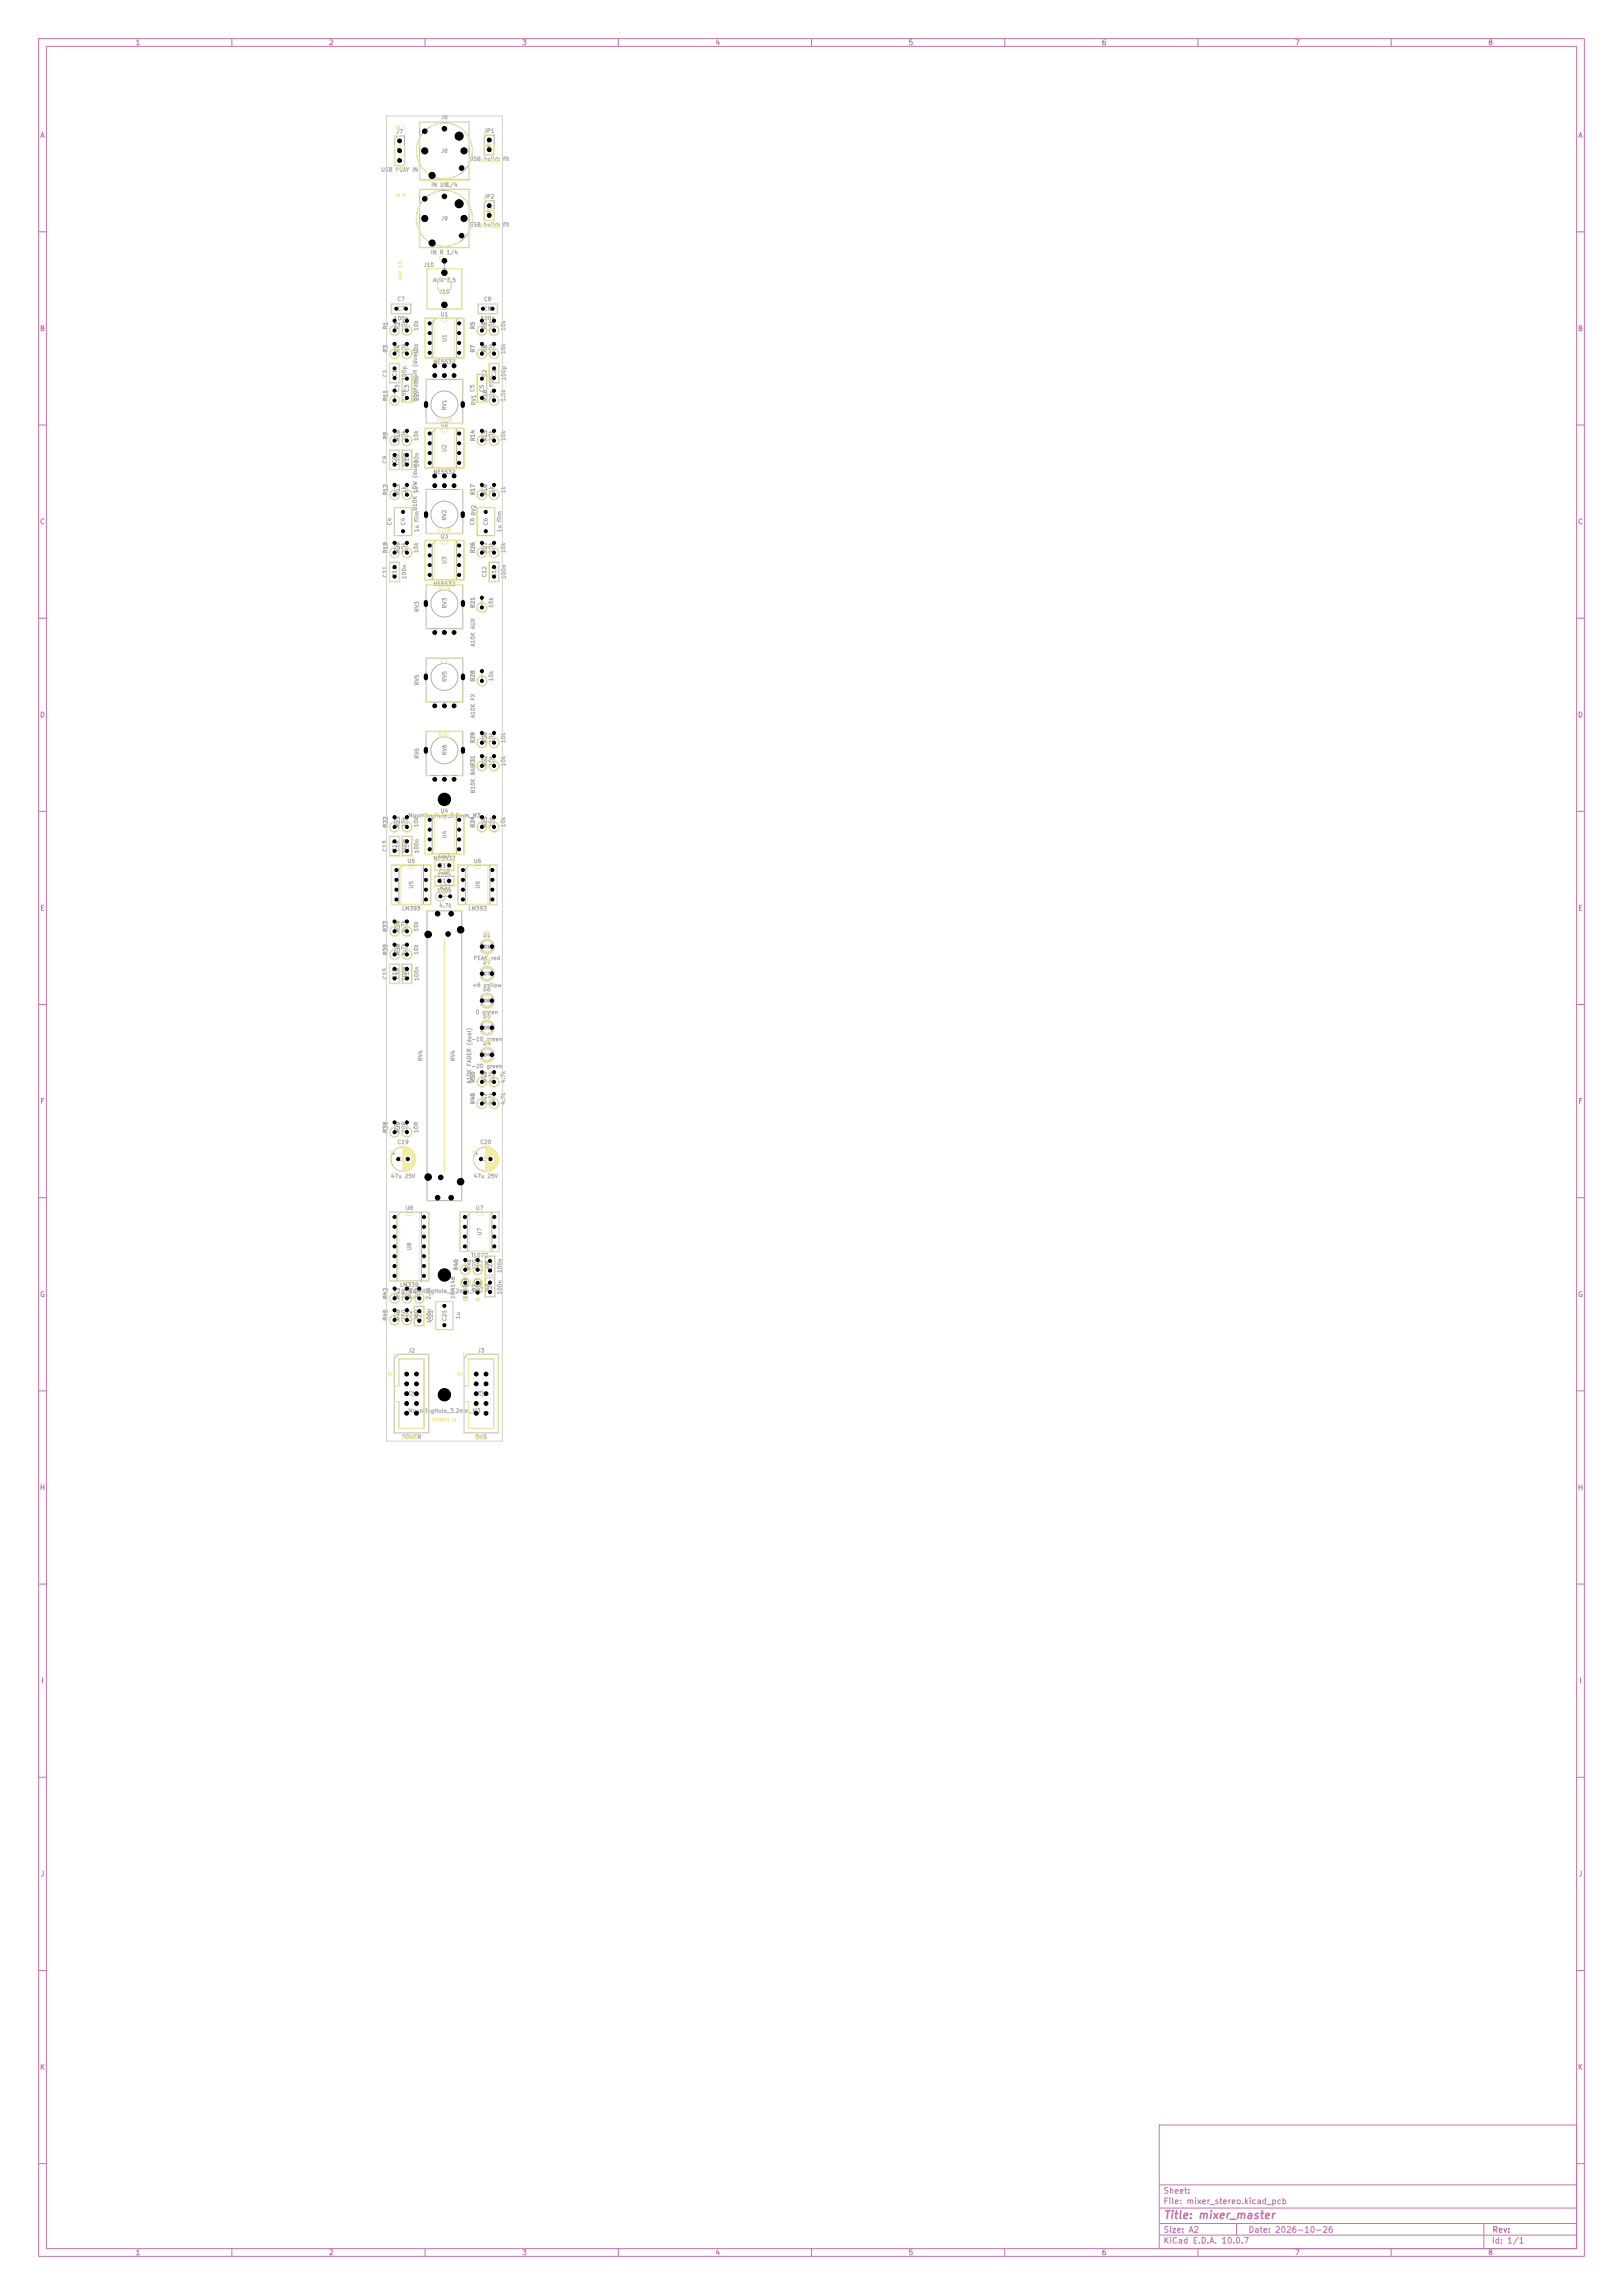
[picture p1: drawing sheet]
<svg xmlns="http://www.w3.org/2000/svg" width="420mm" height="594mm" viewBox="0 0 420 594" stroke-linecap="round" stroke-linejoin="round" font-family="sans-serif">
<defs><g id="words">
<text font-size="2" fill="#c872ab" x="301" y="574.8">Title: mixer_master</text>
<g font-size="1.5" fill="#c872ab">
<text x="300.9" y="568.1">Sheet:</text>
<text x="300.9" y="570.8">File: mixer_stereo.kicad_pcb</text>
<text x="300.9" y="581">KiCad E.D.A. 10.0.7</text>
<text x="300.9" y="578.2">Size: A2</text>
<text x="322.9" y="578.2">Date: 2026-10-26</text>
<text x="385.9" y="581">Id: 1/1</text>
<text x="386" y="578.2">Rev:</text>
</g>
<g font-size="1.3" fill="#c872ab">
<text x="35" y="12">1</text>
<text x="85" y="12">2</text>
<text x="135" y="12">3</text>
<text x="185" y="12">4</text>
<text x="235" y="12">5</text>
<text x="285" y="12">6</text>
<text x="335" y="12">7</text>
<text x="385" y="12">8</text>
<text x="10.3" y="36">A</text>
<text x="408.3" y="36">A</text>
<text x="10.2" y="86">B</text>
<text x="408.2" y="86">B</text>
<text x="10.2" y="136">C</text>
<text x="408.2" y="136">C</text>
<text x="10.2" y="186">D</text>
<text x="408.2" y="186">D</text>
<text x="10.3" y="236">E</text>
<text x="408.3" y="236">E</text>
<text x="10.3" y="286">F</text>
<text x="408.3" y="286">F</text>
<text x="10.2" y="336">G</text>
<text x="408.2" y="336">G</text>
<text x="10.2" y="386">H</text>
<text x="408.2" y="386">H</text>
<text x="10.6" y="436">I</text>
<text x="408.5" y="436">I</text>
<text x="10.4" y="486">J</text>
<text x="408.4" y="486">J</text>
<text x="10.2" y="536">K</text>
<text x="408.2" y="536">K</text>
<text x="35" y="584">1</text>
<text x="85" y="584">2</text>
<text x="135" y="584">3</text>
<text x="185" y="584">4</text>
<text x="235" y="584">5</text>
<text x="285" y="584">6</text>
<text x="335" y="584">7</text>
<text x="385" y="584">8</text>
</g>
<g font-size="1.2" fill="#f2eda1">
<text x="112.7" y="109.5">HIGH</text>
<text x="113.1" y="138">LOW</text>
<text x="113.2" y="153.2">AUX</text>
<text x="113.8" y="172.2">FX</text>
<text x="113.3" y="191.2">BAL</text>
</g>
<g font-size="1" fill="#afafaf">
<text x="102.4" y="34.8">J7</text>
<text x="114" y="31.1">J8</text>
<text x="125.1" y="34.6">JP1</text>
<text x="104.2" y="40" transform="rotate(-90 104.2 40)">J7</text>
<text x="114" y="39.8">J8</text>
<text x="121.3" y="41.9">USB build:</text>
<text x="127.4" y="39" transform="rotate(-90 127.4 39)">JP1</text>
<text x="130" y="41.9">fit</text>
<text x="98.5" y="44.7">USB PLAY IN</text>
<text x="111.5" y="48.6">IN L 1/4</text>
<text x="114" y="48.6">J9</text>
<text x="125.1" y="51.6">JP2</text>
<text x="114" y="57.3">J9</text>
<text x="121.3" y="58.9">USB build:</text>
<text x="127.4" y="56" transform="rotate(-90 127.4 56)">JP2</text>
<text x="130" y="58.9">fit</text>
<text x="109.5" y="69.3">J10</text>
<text x="111.4" y="66.1">IN R 1/4</text>
<text x="111.9" y="73.3">AUX 3.5</text>
<text x="113.6" y="76.3">J10</text>
<text x="101.8" y="83.2">100n</text>
<text x="102.7" y="78.2">C7</text>
<text x="102.7" y="80.7">C7</text>
<text x="113.9" y="82.1">U1</text>
<text x="124.2" y="83.2">100n</text>
<text x="125.1" y="78.2">C8</text>
<text x="125.1" y="80.7">C8</text>
<text x="100.5" y="85.4" transform="rotate(-90 100.5 85.4)">R1</text>
<text x="103.7" y="85.4" transform="rotate(-90 103.7 85.4)">R2</text>
<text x="105.2" y="85.7" transform="rotate(-90 105.2 85.7)">10k</text>
<text x="108.4" y="85.7" transform="rotate(-90 108.4 85.7)">10k</text>
<text x="115.8" y="88.6" transform="rotate(-90 115.8 88.6)">U1</text>
<text x="123.1" y="85.4" transform="rotate(-90 123.1 85.4)">R5</text>
<text x="126.2" y="85.4" transform="rotate(-90 126.2 85.4)">R6</text>
<text x="127.8" y="85.7" transform="rotate(-90 127.8 85.7)">10k</text>
<text x="131" y="85.7" transform="rotate(-90 131 85.7)">10k</text>
<text x="100.5" y="91.4" transform="rotate(-90 100.5 91.4)">R3</text>
<text x="103.7" y="91.4" transform="rotate(-90 103.7 91.4)">R4</text>
<text x="105.2" y="91.7" transform="rotate(-90 105.2 91.7)">10k</text>
<text x="108.4" y="91.7" transform="rotate(-90 108.4 91.7)">10k</text>
<text x="112" y="94.4">NE5532</text>
<text x="123.1" y="91.4" transform="rotate(-90 123.1 91.4)">R7</text>
<text x="126.2" y="91.4" transform="rotate(-90 126.2 91.4)">R8</text>
<text x="127.8" y="91.7" transform="rotate(-90 127.8 91.7)">10k</text>
<text x="131" y="91.7" transform="rotate(-90 131 91.7)">10k</text>
<text x="100.4" y="97.7" transform="rotate(-90 100.4 97.7)">C1</text>
<text x="102.9" y="97.7" transform="rotate(-90 102.9 97.7)">C1</text>
<text x="103.6" y="101.6" transform="rotate(-90 103.6 101.6)">C3</text>
<text x="105.4" y="98.6" transform="rotate(-90 105.4 98.6)">100p</text>
<text x="106.1" y="101.6" transform="rotate(-90 106.1 101.6)">C3</text>
<text x="123" y="101.6" transform="rotate(-90 123 101.6)">C5</text>
<text x="125.5" y="101.6" transform="rotate(-90 125.5 101.6)">C5</text>
<text x="126.1" y="97.7" transform="rotate(-90 126.1 97.7)">C2</text>
<text x="128.6" y="97.7" transform="rotate(-90 128.6 97.7)">C2</text>
<text x="131.1" y="98.6" transform="rotate(-90 131.1 98.6)">100p</text>
<text x="100.5" y="103.9" transform="rotate(-90 100.5 103.9)">R11</text>
<text x="105.2" y="104.1" transform="rotate(-90 105.2 104.1)">1.5k</text>
<text x="108.1" y="104.1" transform="rotate(-90 108.1 104.1)">B10K HIGH (dual)</text>
<text x="108.6" y="103.8" transform="rotate(-90 108.6 103.8)">22n film</text>
<text x="115.7" y="106.3" transform="rotate(-90 115.7 106.3)">RV1</text>
<text x="123.3" y="105.1" transform="rotate(-90 123.3 105.1)">RV1</text>
<text x="126.2" y="103.9" transform="rotate(-90 126.2 103.9)">R16</text>
<text x="128" y="103.8" transform="rotate(-90 128 103.8)">22n film</text>
<text x="131" y="104.1" transform="rotate(-90 131 104.1)">1.5k</text>
<text x="100.5" y="113.9" transform="rotate(-90 100.5 113.9)">R9</text>
<text x="113.9" y="110.6">U2</text>
<text x="103.7" y="114.3" transform="rotate(-90 103.7 114.3)">R10</text>
<text x="105.2" y="114.2" transform="rotate(-90 105.2 114.2)">10k</text>
<text x="108.4" y="114.2" transform="rotate(-90 108.4 114.2)">10k</text>
<text x="115.8" y="117.1" transform="rotate(-90 115.8 117.1)">U2</text>
<text x="123.1" y="114.3" transform="rotate(-90 123.1 114.3)">R14</text>
<text x="126.2" y="114.3" transform="rotate(-90 126.2 114.3)">R15</text>
<text x="127.8" y="114.2" transform="rotate(-90 127.8 114.2)">10k</text>
<text x="131" y="114.2" transform="rotate(-90 131 114.2)">10k</text>
<text x="100.4" y="120.1" transform="rotate(-90 100.4 120.1)">C9</text>
<text x="102.9" y="120.1" transform="rotate(-90 102.9 120.1)">C9</text>
<text x="103.6" y="120.6" transform="rotate(-90 103.6 120.6)">C10</text>
<text x="105.4" y="121" transform="rotate(-90 105.4 121)">100n</text>
<text x="106.1" y="120.6" transform="rotate(-90 106.1 120.6)">C10</text>
<text x="108.6" y="121" transform="rotate(-90 108.6 121)">100n</text>
<text x="112" y="122.9">NE5532</text>
<text x="100.5" y="128.3" transform="rotate(-90 100.5 128.3)">R12</text>
<text x="103.7" y="128.3" transform="rotate(-90 103.7 128.3)">R13</text>
<text x="105.2" y="127.8" transform="rotate(-90 105.2 127.8)">1k</text>
<text x="108.4" y="127.8" transform="rotate(-90 108.4 127.8)">1k</text>
<text x="123.1" y="128.3" transform="rotate(-90 123.1 128.3)">R17</text>
<text x="126.2" y="128.3" transform="rotate(-90 126.2 128.3)">R18</text>
<text x="127.8" y="127.8" transform="rotate(-90 127.8 127.8)">1k</text>
<text x="131" y="127.8" transform="rotate(-90 131 127.8)">1k</text>
<text x="101.6" y="136.1" transform="rotate(-90 101.6 136.1)">C4</text>
<text x="105.1" y="136.1" transform="rotate(-90 105.1 136.1)">C4</text>
<text x="108.1" y="132.3" transform="rotate(-90 108.1 132.3)">B10K LOW (dual)</text>
<text x="108.6" y="137.9" transform="rotate(-90 108.6 137.9)">1u film</text>
<text x="115.7" y="134.8" transform="rotate(-90 115.7 134.8)">RV2</text>
<text x="123" y="136.1" transform="rotate(-90 123 136.1)">C6</text>
<text x="123.3" y="133.6" transform="rotate(-90 123.3 133.6)">RV2</text>
<text x="126.5" y="136.1" transform="rotate(-90 126.5 136.1)">C6</text>
<text x="130" y="137.9" transform="rotate(-90 130 137.9)">1u film</text>
<text x="100.5" y="143.3" transform="rotate(-90 100.5 143.3)">R19</text>
<text x="103.7" y="143.3" transform="rotate(-90 103.7 143.3)">R20</text>
<text x="105.2" y="143.2" transform="rotate(-90 105.2 143.2)">10k</text>
<text x="108.4" y="143.2" transform="rotate(-90 108.4 143.2)">10k</text>
<text x="113.9" y="139.6">U3</text>
<text x="123.1" y="143.3" transform="rotate(-90 123.1 143.3)">R26</text>
<text x="126.2" y="143.3" transform="rotate(-90 126.2 143.3)">R27</text>
<text x="127.8" y="143.2" transform="rotate(-90 127.8 143.2)">10k</text>
<text x="131" y="143.2" transform="rotate(-90 131 143.2)">10k</text>
<text x="100.4" y="149.6" transform="rotate(-90 100.4 149.6)">C11</text>
<text x="102.9" y="149.6" transform="rotate(-90 102.9 149.6)">C11</text>
<text x="105.4" y="150" transform="rotate(-90 105.4 150)">100n</text>
<text x="115.8" y="146.1" transform="rotate(-90 115.8 146.1)">U3</text>
<text x="126.1" y="149.6" transform="rotate(-90 126.1 149.6)">C12</text>
<text x="128.6" y="149.6" transform="rotate(-90 128.6 149.6)">C12</text>
<text x="131.1" y="150" transform="rotate(-90 131.1 150)">100n</text>
<text x="112" y="151.9">NE5532</text>
<text x="108.6" y="158.5" transform="rotate(-90 108.6 158.5)">RV3</text>
<text x="115.8" y="157.6" transform="rotate(-90 115.8 157.6)">RV3</text>
<text x="123.1" y="157.5" transform="rotate(-90 123.1 157.5)">R21</text>
<text x="127.8" y="157.4" transform="rotate(-90 127.8 157.4)">10k</text>
<text x="123.1" y="167.5" transform="rotate(-90 123.1 167.5)">A10K AUX</text>
<text x="108.6" y="177.5" transform="rotate(-90 108.6 177.5)">RV5</text>
<text x="115.8" y="176.6" transform="rotate(-90 115.8 176.6)">RV5</text>
<text x="123.1" y="176.5" transform="rotate(-90 123.1 176.5)">R28</text>
<text x="127.8" y="176.4" transform="rotate(-90 127.8 176.4)">10k</text>
<text x="123.1" y="186" transform="rotate(-90 123.1 186)">A10K FX</text>
<text x="108.6" y="196.5" transform="rotate(-90 108.6 196.5)">RV6</text>
<text x="115.8" y="195.6" transform="rotate(-90 115.8 195.6)">RV6</text>
<text x="123.1" y="192.5" transform="rotate(-90 123.1 192.5)">R29</text>
<text x="126.2" y="192.5" transform="rotate(-90 126.2 192.5)">R30</text>
<text x="127.8" y="192.4" transform="rotate(-90 127.8 192.4)">10k</text>
<text x="131" y="192.4" transform="rotate(-90 131 192.4)">10k</text>
<text x="123.1" y="198.5" transform="rotate(-90 123.1 198.5)">R31</text>
<text x="126.2" y="198.5" transform="rotate(-90 126.2 198.5)">R32</text>
<text x="127.8" y="198.4" transform="rotate(-90 127.8 198.4)">10k</text>
<text x="131" y="198.4" transform="rotate(-90 131 198.4)">10k</text>
<text x="123.1" y="205.5" transform="rotate(-90 123.1 205.5)">B10K BAL</text>
<text x="100.5" y="214.3" transform="rotate(-90 100.5 214.3)">R22</text>
<text x="103.7" y="214.3" transform="rotate(-90 103.7 214.3)">R23</text>
<text x="105.2" y="214.2" transform="rotate(-90 105.2 214.2)">15k</text>
<text x="105.5" y="211.8">MountingHole_3.2mm_M3</text>
<text x="108.4" y="214.2" transform="rotate(-90 108.4 214.2)">10k</text>
<text x="113.9" y="210.6">U4</text>
<text x="123.1" y="214.3" transform="rotate(-90 123.1 214.3)">R24</text>
<text x="126.2" y="214.3" transform="rotate(-90 126.2 214.3)">R25</text>
<text x="127.8" y="214.2" transform="rotate(-90 127.8 214.2)">15k</text>
<text x="131" y="214.2" transform="rotate(-90 131 214.2)">10k</text>
<text x="100.4" y="220.6" transform="rotate(-90 100.4 220.6)">C13</text>
<text x="102.9" y="220.6" transform="rotate(-90 102.9 220.6)">C13</text>
<text x="103.6" y="220.6" transform="rotate(-90 103.6 220.6)">C14</text>
<text x="105.4" y="221" transform="rotate(-90 105.4 221)">100n</text>
<text x="106.1" y="220.6" transform="rotate(-90 106.1 220.6)">C14</text>
<text x="108.6" y="221" transform="rotate(-90 108.6 221)">100n</text>
<text x="115.8" y="217.1" transform="rotate(-90 115.8 217.1)">U4</text>
<text x="105.3" y="223.6">U5</text>
<text x="112" y="222.9">NE5532</text>
<text x="113" y="227.3">100n</text>
<text x="113.4" y="222.3">C17</text>
<text x="113.4" y="224.8">C17</text>
<text x="113.4" y="226.3">C18</text>
<text x="122.5" y="223.6">U6</text>
<text x="107.2" y="230.1" transform="rotate(-90 107.2 230.1)">U5</text>
<text x="113" y="231.3">100n</text>
<text x="113.4" y="228.8">C18</text>
<text x="113.7" y="230.4">R37</text>
<text x="124.4" y="230.1" transform="rotate(-90 124.4 230.1)">U6</text>
<text x="103.9" y="235.9">LM393</text>
<text x="113.5" y="235.1">4.7k</text>
<text x="121.1" y="235.9">LM393</text>
<text x="100.5" y="241.3" transform="rotate(-90 100.5 241.3)">R33</text>
<text x="103.7" y="241.3" transform="rotate(-90 103.7 241.3)">R34</text>
<text x="105.2" y="241.5" transform="rotate(-90 105.2 241.5)">4.7k</text>
<text x="108.4" y="241.2" transform="rotate(-90 108.4 241.2)">10k</text>
<text x="124.9" y="242.8">D1</text>
<text x="100.5" y="247.3" transform="rotate(-90 100.5 247.3)">R35</text>
<text x="103.7" y="247.3" transform="rotate(-90 103.7 247.3)">R36</text>
<text x="105.2" y="247.5" transform="rotate(-90 105.2 247.5)">4.7k</text>
<text x="108.4" y="247.2" transform="rotate(-90 108.4 247.2)">10k</text>
<text x="122.4" y="248.7">PEAK red</text>
<text x="124.9" y="249.8">D7</text>
<text x="100.4" y="253.6" transform="rotate(-90 100.4 253.6)">C15</text>
<text x="102.9" y="253.6" transform="rotate(-90 102.9 253.6)">C15</text>
<text x="103.6" y="253.6" transform="rotate(-90 103.6 253.6)">C16</text>
<text x="105.4" y="254" transform="rotate(-90 105.4 254)">100n</text>
<text x="106.1" y="253.6" transform="rotate(-90 106.1 253.6)">C16</text>
<text x="108.6" y="254" transform="rotate(-90 108.6 254)">100n</text>
<text x="122.1" y="255.7">+6 yellow</text>
<text x="124.9" y="256.8">D6</text>
<text x="123" y="262.7">0 green</text>
<text x="124.9" y="263.8">D5</text>
<text x="121.9" y="269.7">-10 green</text>
<text x="109.6" y="274.8" transform="rotate(-90 109.6 274.8)">RV4</text>
<text x="118" y="274.8" transform="rotate(-90 118 274.8)">RV4</text>
<text x="124.9" y="270.8">D4</text>
<text x="121.9" y="276.7">-20 green</text>
<text x="122.2" y="280.6" transform="rotate(-90 122.2 280.6)">A10K FADER (dual)</text>
<text x="123.1" y="280.3" transform="rotate(-90 123.1 280.3)">R50</text>
<text x="126.2" y="280.3" transform="rotate(-90 126.2 280.3)">R49</text>
<text x="127.8" y="280.5" transform="rotate(-90 127.8 280.5)">4.7k</text>
<text x="131" y="280.5" transform="rotate(-90 131 280.5)">4.7k</text>
<text x="123.1" y="285.9" transform="rotate(-90 123.1 285.9)">R48</text>
<text x="126.2" y="285.9" transform="rotate(-90 126.2 285.9)">R47</text>
<text x="127.8" y="286.1" transform="rotate(-90 127.8 286.1)">4.7k</text>
<text x="131" y="286.1" transform="rotate(-90 131 286.1)">4.7k</text>
<text x="100.5" y="293.3" transform="rotate(-90 100.5 293.3)">R38</text>
<text x="103.7" y="293.3" transform="rotate(-90 103.7 293.3)">R39</text>
<text x="105.2" y="293.3" transform="rotate(-90 105.2 293.3)">10R</text>
<text x="108.4" y="293.3" transform="rotate(-90 108.4 293.3)">10R</text>
<text x="102.7" y="296.4">C19</text>
<text x="124.1" y="296.4">C20</text>
<text x="101" y="305.2">47u 25V</text>
<text x="102.7" y="300.8">C19</text>
<text x="122.4" y="305.2">47u 25V</text>
<text x="124.1" y="300.8">C20</text>
<text x="104.8" y="313.4">U8</text>
<text x="123" y="313.4">U7</text>
<text x="106.7" y="323.7" transform="rotate(-90 106.7 323.7)">U8</text>
<text x="124.9" y="319.9" transform="rotate(-90 124.9 319.9)">U7</text>
<text x="118.8" y="328.9" transform="rotate(-90 118.8 328.9)">R40</text>
<text x="121.8" y="325.7">TL072</text>
<text x="122" y="328.9" transform="rotate(-90 122 328.9)">R41</text>
<text x="123.5" y="328.9" transform="rotate(-90 123.5 328.9)">220</text>
<text x="125.1" y="329.2" transform="rotate(-90 125.1 329.2)">C23</text>
<text x="126.7" y="328.5" transform="rotate(-90 126.7 328.5)">1M</text>
<text x="127.6" y="329.2" transform="rotate(-90 127.6 329.2)">C23</text>
<text x="130.1" y="329.6" transform="rotate(-90 130.1 329.6)">100n</text>
<text x="103.4" y="333.3">LM339</text>
<text x="105.5" y="334.9">MountingHole_3.2mm_M3</text>
<text x="123.5" y="334.4" transform="rotate(-90 123.5 334.4)">D2</text>
<text x="125.1" y="334.8" transform="rotate(-90 125.1 334.8)">C24</text>
<text x="126.7" y="334.4" transform="rotate(-90 126.7 334.4)">D3</text>
<text x="127.6" y="334.8" transform="rotate(-90 127.6 334.8)">C24</text>
<text x="130.1" y="335.2" transform="rotate(-90 130.1 335.2)">100n</text>
<text x="100.5" y="341.9" transform="rotate(-90 100.5 341.9)">R45</text>
<text x="100.5" y="336.3" transform="rotate(-90 100.5 336.3)">R42</text>
<text x="103.7" y="341.9" transform="rotate(-90 103.7 341.9)">R46</text>
<text x="103.7" y="336.3" transform="rotate(-90 103.7 336.3)">R43</text>
<text x="105.2" y="341.9" transform="rotate(-90 105.2 341.9)">750</text>
<text x="105.2" y="336.2" transform="rotate(-90 105.2 336.2)">18k</text>
<text x="106.9" y="336.3" transform="rotate(-90 106.9 336.3)">R44</text>
<text x="108.4" y="341.9" transform="rotate(-90 108.4 341.9)">360</text>
<text x="108.4" y="336.5" transform="rotate(-90 108.4 336.5)">3.6k</text>
<text x="111.6" y="336.5" transform="rotate(-90 111.6 336.5)">2.4k</text>
<text x="117.9" y="336.3" transform="rotate(-90 117.9 336.3)">1N4148</text>
<text x="119.3" y="341.5" transform="rotate(-90 119.3 341.5)">1u</text>
<text x="121.2" y="336.9" transform="rotate(-90 121.2 336.9)">A1N4148</text>
<text x="124.4" y="336.9" transform="rotate(-90 124.4 336.9)">A</text>
<text x="106.8" y="342.2" transform="rotate(-90 106.8 342.2)">C22</text>
<text x="109.3" y="342.2" transform="rotate(-90 109.3 342.2)">C22</text>
<text x="111.8" y="342.6" transform="rotate(-90 111.8 342.6)">100n</text>
<text x="112.3" y="342.1" transform="rotate(-90 112.3 342.1)">C21</text>
<text x="115.8" y="342.1" transform="rotate(-90 115.8 342.1)">C21</text>
<text x="105.5" y="350.3">J2</text>
<text x="123.5" y="350.3">J3</text>
<text x="105.5" y="365.9">MountingHole_3.2mm_M3</text>
<text x="107.3" y="361.7" transform="rotate(-90 107.3 361.7)">J2</text>
<text x="125.3" y="361.7" transform="rotate(-90 125.3 361.7)">J3</text>
<text x="103.9" y="372.7">POWER</text>
</g>
<text font-size="1" fill="#f2eda1" x="121.2" y="336.9" transform="rotate(-90 121.2 336.9)">A</text>
<g font-size=".8" fill="#f2eda1">
<text x="102.3" y="33.6">IN L</text>
<text x="102.1" y="44.2">USB</text>
<text x="124.1" y="42.2">JP: USB</text>
<text x="102.2" y="51.1">IN R</text>
<text x="124.1" y="59.2">JP: USB</text>
<text x="104.2" y="72.5" transform="rotate(-90 104.2 72.5)">AUX 3.5</text>
<text x="125.1" y="242.1">PK</text>
<text x="125" y="249.1">+6</text>
<text x="125.5" y="256.1">0</text>
<text x="124.7" y="263.1">-10</text>
<text x="124.7" y="270.1">-20</text>
<text x="111.7" y="368.1">STEREO v1</text>
<text x="122.7" y="372.7">BUS</text>
</g>
<g font-size=".8" fill="#afafaf">
<text x="125.1" y="245.6">D1</text>
<text x="125.1" y="252.6">D7</text>
<text x="125.1" y="259.6">D6</text>
<text x="125.1" y="266.6">D5</text>
<text x="125.1" y="273.6">D4</text>
</g>
</g></defs>
<g fill="none" stroke="#c872ab" stroke-width=".26">
<path d="M10 10h400v574h-400zM12 12h396v570h-396zM60 10v2M110 10v2M160 10v2M210 10v2M260 10v2M310 10v2M360 10v2M10 60h2M408 60h2M10 110h2"/>
<path d="M408 110h2M10 160h2M408 160h2M10 210h2M408 210h2M10 260h2M408 260h2M10 310h2M408 310h2M10 360h2M408 360h2M10 410h2"/>
<path d="M408 410h2M10 460h2M408 460h2M10 510h2M408 510h2M10 560h2M300 550h108v32h-108zM408 560h2M300 578.5h108M300 575.5h108M300 571.5h108M300 565.5h108"/>
<path d="M320 575.5v3M384 575.5v6.5M60 582v2M110 582v2M160 582v2M210 582v2M260 582v2M310 582v2M360 582v2"/>
</g>
<g fill="none" stroke="#afafaf" stroke-width=".26">
<path d="M102.8 35.2h1.9v7.6h-2.6v-7zM108.6 31.5h12.8v15h-12.8zM126 35h1.9v5h-2.6v-4.4zM108.6 49h12.8v15h-12.8zM125.3 52.6l.7-.6h1.9v5h-2.6zM101.3 78.7h5v2.4h-5zM110.5 69.6v10.4h9v-10.4M110.5 69.5h9M115 67.5v2M123.7 78.7h5v2.4h-5zM100.8 94.1h2.6v5h-2.6zM102.1 83v2.5"/>
<path d="M102.1 89v2.5M104.1 96.9h2.4v7.2h-2.4zM105.3 83v2.5M105.3 89v2.5M109.9 82.4h10.2v10.2h-10.2zM110.2 98.2h9.5v11.3h-9.5zM112.8 82.4h5.4v10.2h-6.4v-9.2zM123.5 96.9h2.4v7.2h-2.4zM124.7 83v2.5M124.7 89v2.5M126.6 94.1h2.5v5h-2.5zM127.8 83v2.5"/>
<path d="M127.8 89v2.5M100.8 116.5h2.6v5h-2.6zM102.1 101.1v2.5M102.1 111.5v2.5M104.1 116.5h2.4v5h-2.4zM105.3 111.5v2.5M109.9 110.9h10.2v10.2h-10.2zM111.8 111.9l1-1h5.4v10.2h-6.4zM124.7 111.5v2.5M127.8 101.1v2.5M127.8 111.5v2.5M102.1 131.4h4.4v7.2h-4.4z"/>
<path d="M102.1 125.5v2.5M105.3 125.5v2.5M109.9 139.9h10.2v10.2h-10.2zM110.2 126.7h9.5v11.3h-9.5zM112.8 139.9h5.4v10.2h-6.4v-9.2zM123.5 131.4h4.4v7.2h-4.4zM124.7 125.5v2.5M127.8 125.5v2.5M100.8 145.5h2.6v5h-2.6zM102.1 140.5v2.5M105.3 140.5v2.5M110.2 151.3h9.5v11.4h-9.5z"/>
<path d="M124.7 140.5v2.5M124.7 154.7v2.5M126.6 145.5h2.5v5h-2.5zM127.8 140.5v2.5M110.2 170.3h9.5v11.4h-9.5zM124.7 173.7v2.5M110.2 189.3h9.5v11.4h-9.5zM124.7 189.7v2.5M124.7 195.7v2.5M127.8 189.7v2.5M127.8 195.7v2.5M100.8 216.5h2.6v5h-2.6z"/>
<path d="M102.1 211.5v2.5M104.1 216.5h2.4v5h-2.4zM105.3 211.5v2.5M109.9 210.9h10.2v10.2h-10.2zM111.8 211.9l1-1h5.4v10.2h-6.4zM124.7 211.5v2.5M127.8 211.5v2.5M101.3 223.9h10.2v10.2h-10.2zM102.1 238.5v2.5M104.2 223.9h5.4v10.2h-6.4v-9.2zM105.3 238.5v2.5M110.5 235.7h9v75h-9z"/>
<path d="M112.5 222.7h5v2.5h-5zM112.5 226.8h5v2.4h-5zM114 232h2.5M118.5 223.9h10.2v10.2h-10.2zM121.4 223.9h5.4v10.2h-6.4v-9.2zM100.8 249.5h2.6v5h-2.6zM102.1 244.5v2.5M104.1 249.5h2.4v5h-2.4zM105.3 244.5v2.5M115 243.2v60M124.7 257.6a1.9 1.9 0 0 1 2.7 .1 1.9 1.9 0 0 1-.2 2.8 1.9 1.9 0 0 1-2.7-.3v-2.4zM124.7 243.6a1.9 1.9 0 0 1 2.7 .1 1.9 1.9 0 0 1-.2 2.8 1.9 1.9 0 0 1-2.7-.3v-2.4z"/>
<path d="M124.7 250.6a1.9 1.9 0 0 1 2.7 .1 1.9 1.9 0 0 1-.2 2.8 1.9 1.9 0 0 1-2.7-.3v-2.4zM124.7 277.5v2.5M124.7 271.6a1.9 1.9 0 0 1 2.7 .1 1.9 1.9 0 0 1-.2 2.8 1.9 1.9 0 0 1-2.7-.3v-2.4zM124.7 264.6a1.9 1.9 0 0 1 2.7 .1 1.9 1.9 0 0 1-.2 2.8 1.9 1.9 0 0 1-2.7-.3v-2.4zM127.8 277.5v2.5M101.6 298.6h.6M101.9 298.3v.6M102.1 290.5v2.5M105.3 290.5v2.5M123 298.6h.6M123.3 298.3v.6M124.7 283.1v2.5"/>
<path d="M127.8 283.1v2.5M100.8 313.7h10.2v17.9h-10.2zM103.7 313.7h5.4v17.8h-6.4v-16.8zM119 313.7h10.2v10.2h-10.2zM121.9 313.7h5.4v10.2h-6.4v-9.2zM102.1 333.5v2.5M102.1 339.1v2.5M105.3 333.5v2.5M105.3 339.1v2.5M107.2 338.1h2.6v5h-2.6zM108.5 333.5v2.5M112.8 336.9h4.4v7.2h-4.4z"/>
<path d="M120.4 326.1v2.5M120.4 332v2.6M123.6 326.1v2.5M123.6 332v2.6M125.5 325.1h2.6v5h-2.6zM125.5 330.7h2.6v5h-2.6zM102 358.7h1.2v-7h6.5v18h-6.5v-6.9h-1.2M102 351.5l1.1-1h7.8v20.4h-8.9zM120.1 358.7h1.1v-7h6.6v18h-6.6v-6.9h-1.1M121 350.5h7.9v20.4h-8.8v-19.4z"/>
<circle cx="115" cy="39" r="7.2"/>
<circle cx="115" cy="56.5" r="7.3"/>
<circle cx="115" cy="74" r="1.8"/>
<circle cx="102.1" cy="91.5" r="1.25"/>
<circle cx="102.1" cy="85.5" r="1.25"/>
<circle cx="105.3" cy="91.5" r="1.25"/>
<circle cx="105.3" cy="85.5" r="1.25"/>
<circle cx="124.7" cy="85.5" r="1.25"/>
<circle cx="124.7" cy="91.5" r="1.25"/>
<circle cx="127.8" cy="91.5" r="1.25"/>
<circle cx="127.8" cy="85.5" r="1.25"/>
<circle cx="102.1" cy="103.6" r="1.25"/>
<circle cx="102.1" cy="114" r="1.25"/>
<circle cx="105.3" cy="114" r="1.25"/>
<circle cx="115" cy="104.7" r="3.5"/>
<circle cx="124.7" cy="114" r="1.25"/>
<circle cx="127.8" cy="103.6" r="1.25"/>
<circle cx="127.9" cy="114" r="1.25"/>
<circle cx="102.1" cy="128" r="1.25"/>
<circle cx="105.3" cy="128" r="1.25"/>
<circle cx="115" cy="133.2" r="3.5"/>
<circle cx="124.7" cy="128" r="1.25"/>
<circle cx="127.9" cy="128" r="1.25"/>
<circle cx="102.1" cy="143" r="1.25"/>
<circle cx="105.3" cy="143" r="1.25"/>
<circle cx="115" cy="156.2" r="3.5"/>
<circle cx="124.7" cy="143" r="1.25"/>
<circle cx="124.7" cy="157.2" r="1.25"/>
<circle cx="127.8" cy="143" r="1.25"/>
<circle cx="115" cy="175.2" r="3.5"/>
<circle cx="124.7" cy="176.2" r="1.25"/>
<circle cx="115" cy="194.2" r="3.5"/>
<circle cx="124.7" cy="198.2" r="1.25"/>
<circle cx="124.7" cy="192.2" r="1.25"/>
<circle cx="127.8" cy="198.2" r="1.25"/>
<circle cx="127.8" cy="192.2" r="1.25"/>
<circle cx="102.1" cy="214" r="1.25"/>
<circle cx="105.3" cy="214" r="1.25"/>
<circle cx="124.7" cy="214" r="1.25"/>
<circle cx="127.8" cy="214" r="1.25"/>
<circle cx="114" cy="232" r="1.25"/>
<circle cx="102.1" cy="247" r="1.25"/>
<circle cx="102.1" cy="241" r="1.25"/>
<circle cx="105.3" cy="247" r="1.25"/>
<circle cx="105.3" cy="241" r="1.25"/>
<circle cx="126" cy="252" r="1.5"/>
<circle cx="126" cy="259" r="1.5"/>
<circle cx="126" cy="245" r="1.5"/>
<circle cx="126" cy="266" r="1.5"/>
<circle cx="126" cy="273" r="1.5"/>
<circle cx="102.1" cy="293" r="1.25"/>
<circle cx="104.3" cy="300" r="3.1"/>
<circle cx="105.3" cy="293" r="1.25"/>
<circle cx="124.7" cy="280" r="1.25"/>
<circle cx="124.7" cy="285.6" r="1.25"/>
<circle cx="125.7" cy="300" r="3.1"/>
<circle cx="127.8" cy="280" r="1.25"/>
<circle cx="127.8" cy="285.6" r="1.25"/>
<circle cx="102.1" cy="336" r="1.25"/>
<circle cx="105.3" cy="336" r="1.25"/>
<circle cx="108.5" cy="336" r="1.25"/>
<circle cx="120.4" cy="328.6" r="1.25"/>
<circle cx="120.4" cy="332" r="1"/>
<circle cx="123.6" cy="328.6" r="1.25"/>
<circle cx="123.6" cy="332" r="1"/>
<circle cx="102.1" cy="341.6" r="1.25"/>
<circle cx="105.3" cy="341.6" r="1.25"/>
</g>
<g fill="none" stroke="#f2eda1" stroke-width=".26">
<path d="M102 37.7h2.8v5.2h-2.8zM103.4 35.1h-1.4v1.4M108.5 33v-1.6h13v6.3M108.5 34.9v2.8M108.8 35.3a7.2 7.2 0 0 0 2 9.7M114.2 31.8l-1.2 .3-1.7 .7M115.7 31.8a7.2 7.2 0 0 1 5.4 11.1M125.2 37.5h2.8v2.6h-2.8zM126.6 34.8h-1.4v1.4M108.5 40.3v6.4h13v-6.4M108.5 50.5v-1.6h13v6.3M108.5 52.4v2.8"/>
<path d="M108.5 57.8v6.4h13v-6.4M108.8 52.8a7.2 7.2 0 0 0 2 9.7M114.2 49.3l-1.8 .5-1.1 .5M115.7 49.3a7.2 7.2 0 0 1 5.4 11.1M118.8 45.2a7.2 7.2 0 0 1-6 .8M125.2 54.5h2.8v2.6h-2.8zM126.6 51.8h-1.4v1.4M101.2 78.5h5.2v2.8h-5.2zM114.3 69.5h-3.8v10.5h3.7M114.6 66.3h-.8v.8M115.7 69.5h3.8v10.5h-3.7M118.8 62.7a7.3 7.3 0 0 1-6 .8"/>
<path d="M123.6 78.5h5.2v2.8h-5.2zM100.7 94h2.8v5.2h-2.8zM102.1 84.1v.1M102.1 90.1v.1M103.9 96.8h2.8v7.4h-2.8zM105.3 84.1v.1M105.3 90.1v.1M109.9 82.3h10.2v10.4h-10.2zM111.6 98.1h-1.5v4.7M112.4 82.4h1.6a1 1 0 0 0 1 1 1 1 0 0 0 1-1h1.7v10.2h-5.3zM113.3 98.1h.9M115.8 98.1h.5"/>
<path d="M118.7 98.1h1.2v4.7M123.3 96.8h2.8v7.4h-2.8zM124.7 84.1v.1M124.7 90.1v.1M126.5 94h2.7v5.2h-2.7zM127.8 84.1v.1M127.8 90.1v.1M100.7 116.4h2.8v5.2h-2.8zM102.1 102.2v.1M102.1 112.6v.1M103.9 116.4h2.8v5.2h-2.8zM105.3 112.6v.1"/>
<path d="M109.9 110.8h10.2v10.4h-10.2zM110.1 106.6v3.1h9.8v-3.1M112.4 110.9h1.6a1 1 0 0 0 1 1 1 1 0 0 0 1-1h1.7v10.2h-5.3zM124.7 112.6v.1M127.8 102.2v.1M127.8 112.6v.1M101.9 131.3h4.8v7.4h-4.8zM102.1 126.6v.1M105.3 126.6v.1M109.9 139.8h10.2v10.4h-10.2zM110.1 135.1v3.1h9.8v-3.1M111.6 126.6h-1.5v4.7"/>
<path d="M112.4 139.9h1.6a1 1 0 0 0 1 1 1 1 0 0 0 1-1h1.7v10.2h-5.3zM113.3 126.6h.9M115.8 126.6h.5M118.7 126.6h1.2v4.7M123.3 131.3h4.8v7.4h-4.8zM124.7 126.6v.1M127.8 126.6v.1M100.7 145.4h2.8v5.2h-2.8zM102.1 141.6v.1M105.3 141.6v.1M110.1 158.1v4.7h1.2M110.1 154.3v-3.1h9.8v3.1"/>
<path d="M119.9 158.1v4.7h-1.5M124.7 141.6v.1M124.7 155.8v.1M126.5 145.4h2.7v5.2h-2.7zM127.8 141.6v.1M110.1 177.1v4.7h1.2M110.1 173.3v-3.1h9.8v3.1M113.7 162.8h.5M115.8 162.8h.9M119.9 177.1v4.7h-1.5M124.7 174.8v.1M110.1 196.1v4.7h1.2"/>
<path d="M110.1 192.3v-3.1h9.8v3.1M113.7 181.8h.5M115.8 181.8h.9M119.9 196.1v4.7h-1.5M124.7 190.8v.1M124.7 196.8v.1M127.8 190.8v.1M127.8 196.8v.1M100.7 216.4h2.8v5.2h-2.8zM102.1 212.6v.1M103.9 216.4h2.8v5.2h-2.8zM105.3 212.6v.1"/>
<path d="M109.9 210.8h10.2v10.4h-10.2zM112.4 210.9h1.6a1 1 0 0 0 1 1 1 1 0 0 0 1-1h1.7v10.2h-5.3zM113.7 200.8h.5M115.8 200.8h.9M124.7 212.6v.1M127.8 212.6v.1M101.3 223.8h10.2v10.4h-10.2zM102.1 239.6v.1M103.7 223.9h1.7a1 1 0 0 0 1 1 1 1 0 0 0 1-1h1.6v10.2h-5.3zM105.3 239.6v.1M110.4 235.6h1.7M112.4 222.6h5.2v2.8h-5.2z"/>
<path d="M112.4 226.6h5.2v2.8h-5.2zM115.3 232h.1M117.9 235.6h1.7M118.5 223.8h10.2v10.4h-10.2zM120.9 223.9h1.7a1 1 0 0 0 1 1 1 1 0 0 0 1-1h1.6v10.2h-5.3zM100.7 249.4h2.8v5.2h-2.8zM102.1 245.6v.1M103.9 249.4h2.8v5.2h-2.8zM105.3 245.6v.1M115 243.2v60M124.4 246.1a1.89 1.89 0 0 0 3.3 0M124.4 253.1a1.89 1.89 0 0 0 3.3 0"/>
<path d="M125 257.9a1.5 1.5 0 0 1 2 0M125 243.9a1.5 1.5 0 0 1 2 0M125 246.1a1.5 1.5 0 0 0 2 0M125 250.9a1.5 1.5 0 0 1 2 0M125 253.1a1.5 1.5 0 0 0 2 0M127.7 257.9a1.89 1.89 0 0 0-3.3 0M127.7 243.9a1.89 1.89 0 0 0-3.3 0M127.7 250.9a1.89 1.89 0 0 0-3.3 0M124.4 260.1a1.89 1.89 0 0 0 3.3 0M124.4 274.1a1.89 1.89 0 0 0 3.3 0M124.4 267.1a1.89 1.89 0 0 0 3.3 0M124.7 278.6v.1"/>
<path d="M125 260.1a1.5 1.5 0 0 0 2 0M125 271.9a1.5 1.5 0 0 1 2 0M125 274.1a1.5 1.5 0 0 0 2 0M125 264.9a1.5 1.5 0 0 1 2 0M125 267.1a1.5 1.5 0 0 0 2 0M127.7 271.9a1.89 1.89 0 0 0-3.3 0M127.7 264.9a1.89 1.89 0 0 0-3.3 0M127.8 278.6v.1M100.8 298.2h.6M101.1 297.8v.7M102.1 291.6v.1M104.3 296.8v6.4"/>
<path d="M104.4 296.8v6.4M104.5 296.8v6.4M104.5 296.8v2.2M104.6 296.8v2.2M104.7 296.8v2.2M104.8 296.8v2.2M104.9 296.8v2.2M105 296.8v2.2M105.1 296.9v2.1M105.2 296.9v2.1M105.3 296.9v2.1M105.3 291.6v.1"/>
<path d="M105.4 297v2M105.5 297v2M105.6 297v2M105.7 297.1v1.9M105.8 297.1v1.9M105.9 297.2v1.8M106 297.3v1.7M106.1 297.3v1.7M106.2 297.4v1.6M106.3 297.4v1.6M106.3 297.5v1.5M106.4 297.5v1.5"/>
<path d="M106.5 297.6v1.4M106.5 297.7v1.3M106.6 297.7v4.6M106.7 297.8v4.4M106.7 297.9v4.2M106.8 297.9v4.2M106.9 298v4M106.9 298.1v3.8M107 298.2v3.6M107.1 298.3v3.4M107.1 298.4v3.2M107.2 298.5v3"/>
<path d="M107.3 298.6v2.7M107.3 298.7v2.6M107.4 298.9v2.2M107.5 299.2v1.6M107.5 299.4v1.2M122.2 298.2h.6M122.5 297.8v.7M124.7 284.2v.1M125.7 296.8v6.4M125.8 296.8v6.4M125.9 296.8v6.4M125.9 296.8v2.2"/>
<path d="M126 296.8v2.2M126.1 296.8v2.2M126.2 296.8v2.2M126.3 296.8v2.2M126.4 296.8v2.2M126.5 296.9v2.1M126.6 296.9v2.1M126.7 296.9v2.1M126.8 297v2M126.9 297v2M127 297v2M127.1 297.1v1.9"/>
<path d="M127.2 297.1v1.9M127.3 297.2v1.8M127.4 297.2v1.8M127.4 297.3v1.7M127.5 297.3v1.7M127.6 297.4v1.6M127.7 297.5v1.5M127.8 297.5v1.5M127.8 284.2v.1M127.9 297.6v1.4M127.9 297.7v1.3M128 297.7v4.6"/>
<path d="M128.1 297.8v4.4M128.1 297.9v4.2M128.2 298v4M128.3 298v4M128.3 298.1v3.8M128.4 298.2v3.6M128.5 298.3v3.4M128.5 298.4v3.2M128.6 298.5v3M128.7 298.6v2.7M128.7 298.8v2.4M128.8 298.9v2.2"/>
<path d="M128.9 299.2v1.6M128.9 299.6v.8M100.8 313.6h10.2v18h-10.2zM103.2 313.7h1.7a1 1 0 0 0 1 1 1 1 0 0 0 1-1h1.6v17.9h-5.3zM104.5 301v2.2M104.6 301v2.2M104.7 301v2.2M104.8 301v2.2M104.9 301v2.2M105 301v2.2M105.1 301v2.1M105.2 301v2.1"/>
<path d="M105.3 301v2.1M105.4 301v2M105.5 301l-.1 2M105.5 301v2M105.6 301v2M105.7 301l-.1 2M105.7 301v1.9M105.8 301v1.9M105.9 301l-.1 1.9M105.9 301v1.8M106 301l-.1 1.8M106.1 301l-.1 1.7"/>
<path d="M106.1 301v1.7M106.2 301l-.1 1.7M106.2 301v1.6M106.3 301v1.6M106.4 301l-.1 1.5M106.4 301v1.4M106.5 301v1.4M106.6 301l-.1 1.3M110.4 310.9h1.7M117.9 310.9h1.7M119 313.6h10.2v10.4h-10.2zM121.4 313.7h1.7a1 1 0 0 0 1 1 1 1 0 0 0 1-1h1.6v10.2h-5.3z"/>
<path d="M126 301l-.1 2.2M126 301v2.2M126.1 301v2.2M126.2 301l-.1 2.2M126.2 301v2.2M126.3 301v2.2M126.4 301v2.2M126.5 301v2.1M126.6 301v2.1M126.7 301v2.1M126.8 301v2M126.9 301v2"/>
<path d="M127 301v2M127.1 301v1.9M127.2 301v1.9M127.3 301v1.8M127.4 301v1.8M127.5 301l-.1 1.7M127.5 301v1.7M127.6 301v1.6M127.7 301l-.1 1.6M127.7 301v1.5M127.8 301l-.1 1.5M127.9 301l-.1 1.4"/>
<path d="M127.9 301v1.4M128 301l-.1 1.3M102.1 334.6v.1M105.3 334.6v.1M107.1 338h2.8v5.2h-2.8zM108.5 334.6v.1M112.6 336.8h4.8v7.4h-4.8zM120.4 327.2v.1M120.4 333.4v.1M123.6 327.2v.1M123.6 333.4v.1M125.4 325h2.8v5.2h-2.8z"/>
<path d="M125.4 330.6h2.8v5.2h-2.8zM100.5 355.1l1.1 .5-1.1 .5zM101.9 358.7h1.3v-7h6.5v18h-6.5v-6.9h-1.3M101.9 350.4h9.2v20.6h-9.2zM102.1 340.2v.1M105.3 340.2v.1M118.5 355.1l1 .5-1 .5zM119.9 358.7h1.3v-7h6.6v18h-6.6v-6.9h-1.3M119.9 350.4h9.2v20.6h-9.2z"/>
<circle cx="115" cy="74" r="1.8"/>
<circle cx="102.1" cy="85.5" r="1.37"/>
<circle cx="102.1" cy="91.5" r="1.37"/>
<circle cx="105.3" cy="91.5" r="1.37"/>
<circle cx="105.3" cy="85.5" r="1.37"/>
<circle cx="124.7" cy="85.5" r="1.37"/>
<circle cx="124.7" cy="91.5" r="1.37"/>
<circle cx="127.9" cy="85.5" r="1.37"/>
<circle cx="127.9" cy="91.5" r="1.37"/>
<circle cx="102.1" cy="103.6" r="1.37"/>
<circle cx="102.1" cy="114" r="1.37"/>
<circle cx="105.3" cy="114" r="1.37"/>
<circle cx="124.7" cy="114" r="1.37"/>
<circle cx="127.8" cy="103.6" r="1.37"/>
<circle cx="127.9" cy="114" r="1.37"/>
<circle cx="102.1" cy="128" r="1.37"/>
<circle cx="105.3" cy="128" r="1.37"/>
<circle cx="124.7" cy="128" r="1.37"/>
<circle cx="127.9" cy="128" r="1.37"/>
<circle cx="102.1" cy="143" r="1.37"/>
<circle cx="105.3" cy="143" r="1.37"/>
<circle cx="124.7" cy="143" r="1.37"/>
<circle cx="124.7" cy="157.2" r="1.37"/>
<circle cx="127.8" cy="143" r="1.37"/>
<circle cx="124.7" cy="176.2" r="1.37"/>
<circle cx="124.7" cy="192.2" r="1.37"/>
<circle cx="124.7" cy="198.2" r="1.37"/>
<circle cx="127.8" cy="192.2" r="1.37"/>
<circle cx="127.9" cy="198.2" r="1.37"/>
<circle cx="102.1" cy="214" r="1.37"/>
<circle cx="105.3" cy="214" r="1.37"/>
<circle cx="124.7" cy="214" r="1.37"/>
<circle cx="127.9" cy="214" r="1.37"/>
<circle cx="114" cy="232" r="1.37"/>
<circle cx="102.1" cy="241" r="1.37"/>
<circle cx="102.1" cy="247" r="1.37"/>
<circle cx="105.3" cy="247" r="1.37"/>
<circle cx="105.3" cy="241" r="1.37"/>
<circle cx="102.1" cy="293" r="1.37"/>
<circle cx="104.3" cy="300" r="3.3"/>
<circle cx="105.3" cy="293" r="1.37"/>
<circle cx="124.7" cy="280" r="1.37"/>
<circle cx="124.7" cy="285.6" r="1.37"/>
<circle cx="125.7" cy="300" r="3.3"/>
<circle cx="127.8" cy="280" r="1.37"/>
<circle cx="127.9" cy="285.6" r="1.37"/>
<circle cx="102.1" cy="336" r="1.37"/>
<circle cx="105.3" cy="336" r="1.37"/>
<circle cx="108.5" cy="336" r="1.37"/>
<circle cx="120.4" cy="328.6" r="1.37"/>
<circle cx="120.4" cy="332" r="1.33"/>
<circle cx="123.6" cy="328.6" r="1.37"/>
<circle cx="123.6" cy="332" r="1.33"/>
<circle cx="102.1" cy="341.6" r="1.37"/>
<circle cx="105.3" cy="341.6" r="1.37"/>
</g>
<path d="M100 30h30v343h-30z" fill="none" stroke="#d0d2cd" stroke-width=".26"/>
<g fill="#000" stroke="#000" stroke-width=".26">
<circle cx="103.4" cy="36.5" r=".5"/>
<circle cx="103.4" cy="39" r=".5"/>
<circle cx="109.9" cy="34" r=".6"/>
<circle cx="109.9" cy="39" r=".8"/>
<circle cx="115" cy="33.3" r=".6"/>
<circle cx="118.8" cy="35.2" r="1.05"/>
<circle cx="120.1" cy="39" r=".8"/>
<circle cx="126.6" cy="38.8" r=".5"/>
<circle cx="126.6" cy="36.2" r=".5"/>
<circle cx="103.4" cy="41.5" r=".5"/>
<circle cx="109.9" cy="51.5" r=".6"/>
<circle cx="109.9" cy="56.5" r=".8"/>
<circle cx="111.8" cy="45.4" r=".8"/>
<circle cx="115" cy="50.8" r=".6"/>
<circle cx="118.8" cy="52.7" r="1.05"/>
<circle cx="119.4" cy="43.5" r=".6"/>
<circle cx="120.1" cy="56.5" r=".8"/>
<circle cx="126.6" cy="53.2" r=".5"/>
<circle cx="126.6" cy="55.8" r=".5"/>
<circle cx="102.5" cy="79.9" r=".4"/>
<circle cx="105.1" cy="79.9" r=".4"/>
<circle cx="111.8" cy="62.9" r=".8"/>
<circle cx="115" cy="67.5" r=".61"/>
<circle cx="115" cy="78.9" r=".71"/>
<circle cx="115" cy="70.6" r=".71"/>
<circle cx="119.4" cy="61" r=".6"/>
<circle cx="124.9" cy="79.9" r=".4"/>
<circle cx="127.5" cy="79.9" r=".4"/>
<circle cx="102.1" cy="95.3" r=".4"/>
<circle cx="102.1" cy="85.5" r=".4"/>
<circle cx="102.1" cy="91.5" r=".4"/>
<circle cx="102.1" cy="89" r=".4"/>
<circle cx="102.1" cy="97.8" r=".4"/>
<circle cx="102.1" cy="83" r=".4"/>
<circle cx="105.3" cy="98" r=".4"/>
<circle cx="105.3" cy="83" r=".4"/>
<circle cx="105.3" cy="85.5" r=".4"/>
<circle cx="105.3" cy="91.5" r=".4"/>
<circle cx="105.3" cy="89" r=".4"/>
<circle cx="111.2" cy="83.7" r=".4"/>
<circle cx="111.2" cy="91.3" r=".4"/>
<circle cx="111.2" cy="86.2" r=".4"/>
<circle cx="111.2" cy="88.8" r=".4"/>
<circle cx="112.5" cy="94.7" r=".5"/>
<circle cx="112.5" cy="97.2" r=".5"/>
<circle cx="115" cy="94.7" r=".5"/>
<circle cx="115" cy="97.2" r=".5"/>
<circle cx="117.5" cy="94.7" r=".5"/>
<circle cx="117.5" cy="97.2" r=".5"/>
<circle cx="118.8" cy="86.2" r=".4"/>
<circle cx="118.8" cy="91.3" r=".4"/>
<circle cx="118.8" cy="88.8" r=".4"/>
<circle cx="118.8" cy="83.7" r=".4"/>
<circle cx="124.7" cy="91.5" r=".4"/>
<circle cx="124.7" cy="98" r=".4"/>
<circle cx="124.7" cy="83" r=".4"/>
<circle cx="124.7" cy="89" r=".4"/>
<circle cx="124.7" cy="85.5" r=".4"/>
<circle cx="127.9" cy="95.3" r=".4"/>
<circle cx="127.9" cy="85.5" r=".4"/>
<circle cx="127.9" cy="83" r=".4"/>
<circle cx="127.9" cy="91.5" r=".4"/>
<circle cx="127.9" cy="89" r=".4"/>
<circle cx="127.9" cy="97.8" r=".4"/>
<circle cx="102.1" cy="103.6" r=".4"/>
<circle cx="102.1" cy="114" r=".4"/>
<circle cx="102.1" cy="117.7" r=".4"/>
<circle cx="102.1" cy="101.1" r=".4"/>
<circle cx="102.1" cy="111.5" r=".4"/>
<circle cx="105.3" cy="114" r=".4"/>
<circle cx="105.3" cy="111.5" r=".4"/>
<circle cx="105.3" cy="117.7" r=".4"/>
<circle cx="105.3" cy="103" r=".4"/>
<circle cx="111.2" cy="114.7" r=".4"/>
<circle cx="111.2" cy="119.8" r=".4"/>
<circle cx="111.2" cy="117.3" r=".4"/>
<circle cx="111.2" cy="112.2" r=".4"/>
<circle cx="118.8" cy="112.2" r=".4"/>
<circle cx="118.8" cy="119.8" r=".4"/>
<circle cx="118.8" cy="117.3" r=".4"/>
<circle cx="118.8" cy="114.7" r=".4"/>
<circle cx="124.7" cy="114" r=".4"/>
<circle cx="124.7" cy="103" r=".4"/>
<circle cx="124.7" cy="111.5" r=".4"/>
<circle cx="127.9" cy="101.1" r=".4"/>
<circle cx="127.9" cy="114" r=".4"/>
<circle cx="127.9" cy="103.6" r=".4"/>
<circle cx="127.9" cy="111.5" r=".4"/>
<circle cx="102.1" cy="125.5" r=".4"/>
<circle cx="102.1" cy="120.2" r=".4"/>
<circle cx="102.1" cy="128" r=".4"/>
<circle cx="104.3" cy="137.5" r=".4"/>
<circle cx="104.3" cy="132.5" r=".4"/>
<circle cx="105.3" cy="120.2" r=".4"/>
<circle cx="105.3" cy="125.5" r=".4"/>
<circle cx="105.3" cy="128" r=".4"/>
<circle cx="112.5" cy="125.7" r=".5"/>
<circle cx="112.5" cy="123.2" r=".5"/>
<circle cx="115" cy="125.7" r=".5"/>
<circle cx="115" cy="123.2" r=".5"/>
<circle cx="117.5" cy="125.7" r=".5"/>
<circle cx="117.5" cy="123.2" r=".5"/>
<circle cx="124.7" cy="128" r=".4"/>
<circle cx="124.7" cy="125.5" r=".4"/>
<circle cx="125.7" cy="132.5" r=".4"/>
<circle cx="125.7" cy="137.5" r=".4"/>
<circle cx="127.8" cy="125.5" r=".4"/>
<circle cx="127.8" cy="128" r=".4"/>
<circle cx="102.1" cy="146.7" r=".4"/>
<circle cx="102.1" cy="143" r=".4"/>
<circle cx="102.1" cy="149.2" r=".4"/>
<circle cx="102.1" cy="140.5" r=".4"/>
<circle cx="105.3" cy="140.5" r=".4"/>
<circle cx="105.3" cy="143" r=".4"/>
<circle cx="111.2" cy="143.7" r=".4"/>
<circle cx="111.2" cy="141.2" r=".4"/>
<circle cx="111.2" cy="146.3" r=".4"/>
<circle cx="111.2" cy="148.8" r=".4"/>
<circle cx="118.8" cy="146.3" r=".4"/>
<circle cx="118.8" cy="143.7" r=".4"/>
<circle cx="118.8" cy="141.2" r=".4"/>
<circle cx="118.8" cy="148.8" r=".4"/>
<circle cx="124.7" cy="154.7" r=".4"/>
<circle cx="124.7" cy="157.2" r=".4"/>
<circle cx="124.7" cy="143" r=".4"/>
<circle cx="124.7" cy="140.5" r=".4"/>
<circle cx="127.8" cy="146.7" r=".4"/>
<circle cx="127.9" cy="149.2" r=".4"/>
<circle cx="127.9" cy="143" r=".4"/>
<circle cx="127.9" cy="140.5" r=".4"/>
<circle cx="112.5" cy="163.7" r=".5"/>
<circle cx="115" cy="163.7" r=".5"/>
<circle cx="117.5" cy="163.7" r=".5"/>
<circle cx="124.7" cy="173.7" r=".4"/>
<circle cx="124.7" cy="176.2" r=".4"/>
<circle cx="112.5" cy="182.7" r=".5"/>
<circle cx="115" cy="182.7" r=".5"/>
<circle cx="117.5" cy="182.7" r=".5"/>
<circle cx="124.7" cy="192.2" r=".4"/>
<circle cx="124.7" cy="189.7" r=".4"/>
<circle cx="124.7" cy="195.7" r=".4"/>
<circle cx="124.7" cy="198.2" r=".4"/>
<circle cx="127.8" cy="189.7" r=".4"/>
<circle cx="127.8" cy="192.2" r=".4"/>
<circle cx="127.9" cy="198.2" r=".4"/>
<circle cx="127.9" cy="195.7" r=".4"/>
<circle cx="102.1" cy="217.7" r=".4"/>
<circle cx="102.1" cy="214" r=".4"/>
<circle cx="102.1" cy="211.5" r=".4"/>
<circle cx="105.3" cy="214" r=".4"/>
<circle cx="105.3" cy="211.5" r=".4"/>
<circle cx="105.3" cy="217.7" r=".4"/>
<circle cx="111.2" cy="219.8" r=".4"/>
<circle cx="111.2" cy="212.2" r=".4"/>
<circle cx="111.2" cy="217.3" r=".4"/>
<circle cx="111.2" cy="214.7" r=".4"/>
<circle cx="112.5" cy="201.7" r=".5"/>
<circle cx="115" cy="201.7" r=".5"/>
<circle cx="115" cy="206.9" r="1.6"/>
<circle cx="117.5" cy="201.7" r=".5"/>
<circle cx="118.8" cy="217.3" r=".4"/>
<circle cx="118.8" cy="212.2" r=".4"/>
<circle cx="118.8" cy="214.7" r=".4"/>
<circle cx="118.8" cy="219.8" r=".4"/>
<circle cx="124.7" cy="214" r=".4"/>
<circle cx="124.7" cy="211.5" r=".4"/>
<circle cx="127.9" cy="214" r=".4"/>
<circle cx="127.9" cy="211.5" r=".4"/>
<circle cx="102.1" cy="220.2" r=".4"/>
<circle cx="102.1" cy="238.5" r=".4"/>
<circle cx="102.6" cy="230.3" r=".4"/>
<circle cx="102.6" cy="227.7" r=".4"/>
<circle cx="102.6" cy="225.2" r=".4"/>
<circle cx="102.6" cy="232.8" r=".4"/>
<circle cx="105.3" cy="220.2" r=".4"/>
<circle cx="105.3" cy="238.5" r=".4"/>
<circle cx="110.2" cy="227.7" r=".4"/>
<circle cx="110.2" cy="230.3" r=".4"/>
<circle cx="110.2" cy="225.2" r=".4"/>
<circle cx="110.2" cy="232.8" r=".4"/>
<circle cx="113.2" cy="236.5" r=".6"/>
<circle cx="113.8" cy="224" r=".4"/>
<circle cx="113.8" cy="228" r=".4"/>
<circle cx="114" cy="232" r=".4"/>
<circle cx="116.2" cy="228" r=".4"/>
<circle cx="116.2" cy="224" r=".4"/>
<circle cx="116.5" cy="232" r=".4"/>
<circle cx="116.7" cy="236.5" r=".6"/>
<circle cx="119.8" cy="227.7" r=".4"/>
<circle cx="119.8" cy="230.3" r=".4"/>
<circle cx="119.8" cy="232.8" r=".4"/>
<circle cx="119.8" cy="225.2" r=".4"/>
<circle cx="127.4" cy="225.2" r=".4"/>
<circle cx="127.4" cy="227.7" r=".4"/>
<circle cx="127.4" cy="232.8" r=".4"/>
<circle cx="127.4" cy="230.3" r=".4"/>
<circle cx="102.1" cy="250.7" r=".4"/>
<circle cx="102.1" cy="247" r=".4"/>
<circle cx="102.1" cy="241" r=".4"/>
<circle cx="102.1" cy="253.2" r=".4"/>
<circle cx="102.1" cy="244.5" r=".4"/>
<circle cx="105.3" cy="250.7" r=".4"/>
<circle cx="105.3" cy="253.2" r=".4"/>
<circle cx="105.3" cy="241" r=".4"/>
<circle cx="105.3" cy="247" r=".4"/>
<circle cx="105.3" cy="244.5" r=".4"/>
<circle cx="110.8" cy="241.8" r=".85"/>
<circle cx="115.9" cy="241.7" r=".6"/>
<circle cx="119.2" cy="240.6" r=".85"/>
<circle cx="124.7" cy="245" r=".45"/>
<circle cx="124.7" cy="259" r=".45"/>
<circle cx="124.7" cy="252" r=".45"/>
<circle cx="127.3" cy="245" r=".45"/>
<circle cx="127.3" cy="259" r=".45"/>
<circle cx="127.3" cy="252" r=".45"/>
<circle cx="124.7" cy="277.5" r=".4"/>
<circle cx="124.7" cy="273" r=".45"/>
<circle cx="124.7" cy="266" r=".45"/>
<circle cx="127.3" cy="273" r=".45"/>
<circle cx="127.3" cy="266" r=".45"/>
<circle cx="127.9" cy="277.5" r=".4"/>
<circle cx="102.1" cy="290.5" r=".4"/>
<circle cx="102.1" cy="293" r=".4"/>
<circle cx="103" cy="300" r=".4"/>
<circle cx="105.3" cy="293" r=".4"/>
<circle cx="105.3" cy="290.5" r=".4"/>
<circle cx="105.5" cy="300" r=".4"/>
<circle cx="124.4" cy="300" r=".4"/>
<circle cx="124.7" cy="283.1" r=".4"/>
<circle cx="124.7" cy="285.6" r=".4"/>
<circle cx="124.7" cy="280" r=".4"/>
<circle cx="126.9" cy="300" r=".4"/>
<circle cx="127.9" cy="280" r=".4"/>
<circle cx="127.9" cy="285.6" r=".4"/>
<circle cx="127.9" cy="283.1" r=".4"/>
<circle cx="102.1" cy="317.5" r=".4"/>
<circle cx="102.1" cy="315" r=".4"/>
<circle cx="109.7" cy="315" r=".4"/>
<circle cx="109.7" cy="317.5" r=".4"/>
<circle cx="110.8" cy="304.6" r=".85"/>
<circle cx="113.2" cy="310" r=".6"/>
<circle cx="114.1" cy="304.7" r=".6"/>
<circle cx="116.7" cy="310" r=".6"/>
<circle cx="119.2" cy="305.8" r=".85"/>
<circle cx="120.3" cy="317.5" r=".4"/>
<circle cx="120.3" cy="315" r=".4"/>
<circle cx="127.9" cy="315" r=".4"/>
<circle cx="127.9" cy="317.5" r=".4"/>
<circle cx="102.1" cy="320.1" r=".4"/>
<circle cx="102.1" cy="322.6" r=".4"/>
<circle cx="102.1" cy="330.2" r=".4"/>
<circle cx="102.1" cy="325.1" r=".4"/>
<circle cx="102.1" cy="327.7" r=".4"/>
<circle cx="102.1" cy="339.1" r=".4"/>
<circle cx="102.1" cy="336" r=".4"/>
<circle cx="102.1" cy="333.5" r=".4"/>
<circle cx="105.3" cy="339.1" r=".4"/>
<circle cx="105.3" cy="333.5" r=".4"/>
<circle cx="105.3" cy="336" r=".4"/>
<circle cx="108.5" cy="336" r=".4"/>
<circle cx="108.5" cy="333.5" r=".4"/>
<circle cx="108.5" cy="339.3" r=".4"/>
<circle cx="109.7" cy="330.2" r=".4"/>
<circle cx="109.7" cy="327.7" r=".4"/>
<circle cx="109.7" cy="320.1" r=".4"/>
<circle cx="109.7" cy="325.1" r=".4"/>
<circle cx="109.7" cy="322.6" r=".4"/>
<circle cx="115" cy="338" r=".4"/>
<circle cx="115" cy="330" r="1.6"/>
<circle cx="120.3" cy="322.6" r=".4"/>
<circle cx="120.3" cy="320.1" r=".4"/>
<circle cx="120.4" cy="334.6" r=".4"/>
<circle cx="120.4" cy="332" r=".4"/>
<circle cx="120.4" cy="328.6" r=".4"/>
<circle cx="120.4" cy="326.1" r=".4"/>
<circle cx="123.6" cy="332" r=".4"/>
<circle cx="123.6" cy="334.6" r=".4"/>
<circle cx="123.6" cy="328.6" r=".4"/>
<circle cx="123.6" cy="326.1" r=".4"/>
<circle cx="126.8" cy="328.8" r=".4"/>
<circle cx="126.8" cy="331.9" r=".4"/>
<circle cx="126.8" cy="334.4" r=".4"/>
<circle cx="126.8" cy="326.3" r=".4"/>
<circle cx="127.9" cy="322.6" r=".4"/>
<circle cx="127.9" cy="320.1" r=".4"/>
<circle cx="102.1" cy="341.6" r=".4"/>
<circle cx="105.2" cy="358.2" r=".5"/>
<circle cx="105.2" cy="355.6" r=".5"/>
<circle cx="105.3" cy="341.6" r=".4"/>
<circle cx="107.8" cy="358.2" r=".5"/>
<circle cx="107.8" cy="355.6" r=".5"/>
<circle cx="108.5" cy="341.8" r=".4"/>
<circle cx="115" cy="343" r=".4"/>
<circle cx="123.2" cy="358.2" r=".5"/>
<circle cx="123.2" cy="355.6" r=".5"/>
<circle cx="125.8" cy="355.6" r=".5"/>
<circle cx="125.8" cy="358.2" r=".5"/>
<circle cx="105.2" cy="363.3" r=".5"/>
<circle cx="105.2" cy="360.7" r=".5"/>
<circle cx="105.2" cy="365.8" r=".5"/>
<circle cx="107.8" cy="363.3" r=".5"/>
<circle cx="107.8" cy="360.7" r=".5"/>
<circle cx="107.8" cy="365.8" r=".5"/>
<circle cx="115" cy="361" r="1.6"/>
<circle cx="123.2" cy="363.3" r=".5"/>
<circle cx="123.2" cy="360.7" r=".5"/>
<circle cx="123.2" cy="365.8" r=".5"/>
<circle cx="125.8" cy="360.7" r=".5"/>
<circle cx="125.8" cy="363.3" r=".5"/>
<circle cx="125.8" cy="365.8" r=".5"/>
</g>
<path d="M110.2 104.3v.7M119.7 104.3v.7M110.2 132.8v.7M119.7 132.8v.7M110.2 155.8v.7M119.8 155.8v.7M110.2 174.8v.7M119.8 174.8v.7M110.2 193.8v.7M119.8 193.8v.7" fill="none" stroke="#000" stroke-width="1.1"/>
<use href="#words"/>
</svg>
